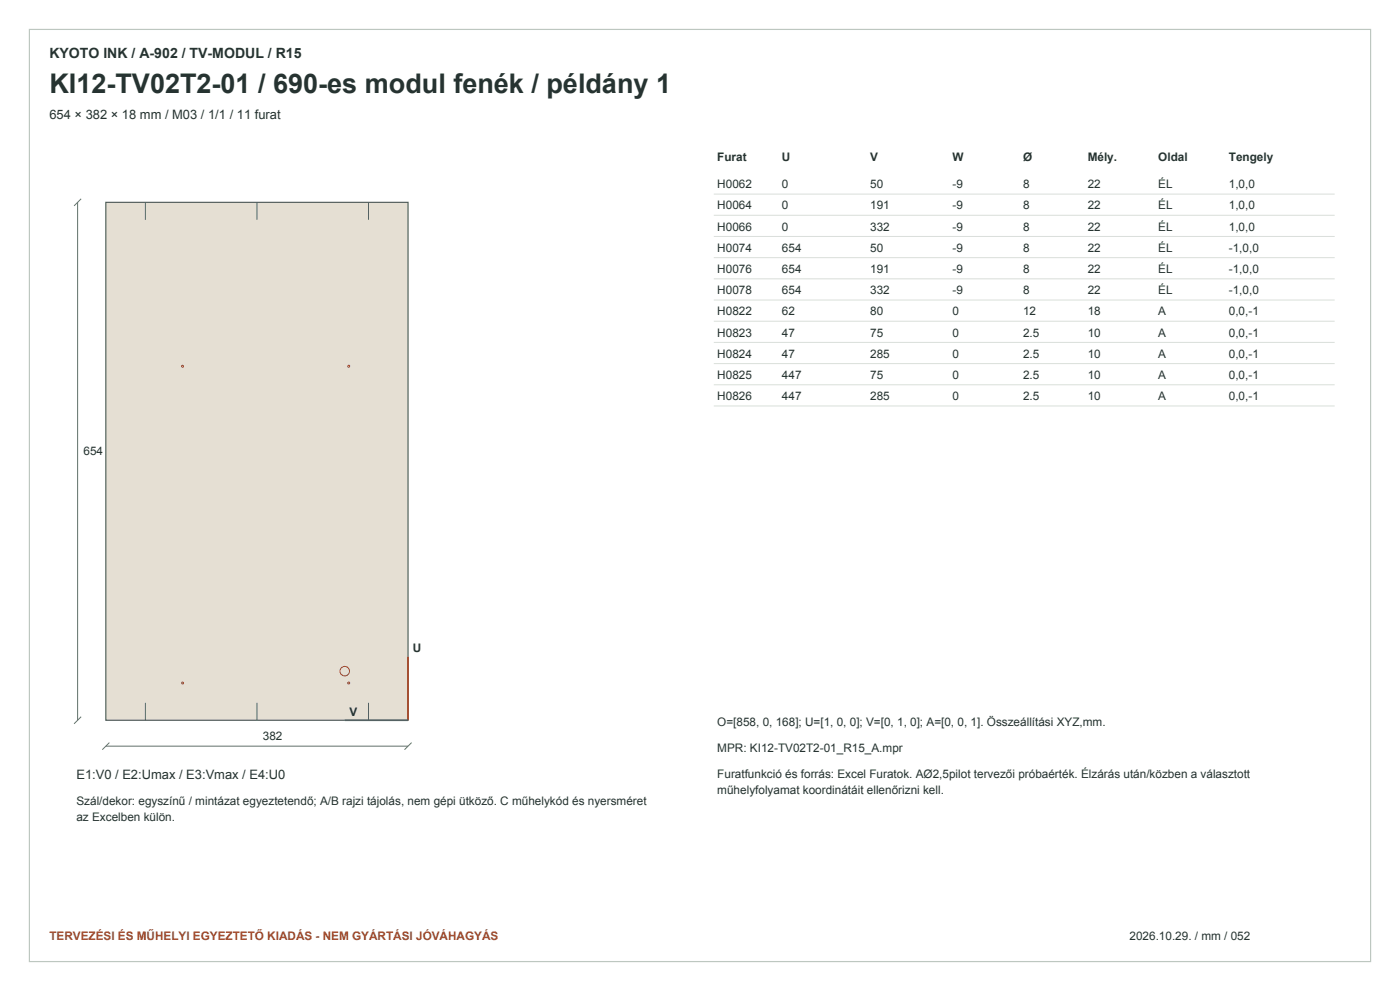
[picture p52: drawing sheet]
<svg xmlns="http://www.w3.org/2000/svg" width="420mm" height="297mm" viewBox="0 0 420 297" stroke-linecap="round" stroke-linejoin="round" font-family="sans-serif">
<defs><g id="words">
<text font-size="8.1" fill="#263331" x="14.8" y="27.9">KI12-TV02T2-01 / 690-es modul fenék / példány 1</text>
<text font-size="4.2" fill="#263331" x="14.8" y="17.3">KYOTO INK / A-902 / TV-MODUL / R15</text>
<g font-size="3.9" fill="#263331">
<text x="14.8" y="35.6">654 × 382 × 18 mm / M03 / 1/1 / 11 furat</text>
<text x="22.9" y="233.5">E1:V0 / E2:Umax / E3:Vmax / E4:U0</text>
</g>
<g font-size="3.5" fill="#263331">
<text x="215.2" y="48.3">Furat</text>
<text x="234.6" y="48.3">U</text>
<text x="261.1" y="48.3">V</text>
<text x="285.8" y="48.3">W</text>
<text x="306.9" y="48.3">Ø</text>
<text x="326.3" y="48.3">Mély.</text>
<text x="347.5" y="48.3">Oldal</text>
<text x="368.7" y="48.3">Tengely</text>
<text x="215.2" y="56.4">H0062</text>
<text x="234.6" y="56.4">0</text>
<text x="261.1" y="56.4">50</text>
<text x="285.8" y="56.4">-9</text>
<text x="306.9" y="56.4">8</text>
<text x="326.3" y="56.4">22</text>
<text x="347.5" y="56.4">ÉL</text>
<text x="368.7" y="56.4">1,0,0</text>
<text x="215.2" y="62.8">H0064</text>
<text x="234.6" y="62.8">0</text>
<text x="261.1" y="62.8">191</text>
<text x="285.8" y="62.8">-9</text>
<text x="306.9" y="62.8">8</text>
<text x="326.3" y="62.8">22</text>
<text x="347.5" y="62.8">ÉL</text>
<text x="368.7" y="62.8">1,0,0</text>
<text x="215.2" y="69.1">H0066</text>
<text x="234.6" y="69.1">0</text>
<text x="261.1" y="69.1">332</text>
<text x="285.8" y="69.1">-9</text>
<text x="306.9" y="69.1">8</text>
<text x="326.3" y="69.1">22</text>
<text x="347.5" y="69.1">ÉL</text>
<text x="368.7" y="69.1">1,0,0</text>
<text x="215.2" y="75.5">H0074</text>
<text x="234.6" y="75.5">654</text>
<text x="261.1" y="75.5">50</text>
<text x="285.8" y="75.5">-9</text>
<text x="306.9" y="75.5">8</text>
<text x="326.3" y="75.5">22</text>
<text x="347.5" y="75.5">ÉL</text>
<text x="368.7" y="75.5">-1,0,0</text>
<text x="215.2" y="81.8">H0076</text>
<text x="234.6" y="81.8">654</text>
<text x="261.1" y="81.8">191</text>
<text x="285.8" y="81.8">-9</text>
<text x="306.9" y="81.8">8</text>
<text x="326.3" y="81.8">22</text>
<text x="347.5" y="81.8">ÉL</text>
<text x="368.7" y="81.8">-1,0,0</text>
<text x="215.2" y="88.2">H0078</text>
<text x="234.6" y="88.2">654</text>
<text x="261.1" y="88.2">332</text>
<text x="285.8" y="88.2">-9</text>
<text x="306.9" y="88.2">8</text>
<text x="326.3" y="88.2">22</text>
<text x="347.5" y="88.2">ÉL</text>
<text x="368.7" y="88.2">-1,0,0</text>
<text x="215.2" y="94.5">H0822</text>
<text x="234.6" y="94.5">62</text>
<text x="261.1" y="94.5">80</text>
<text x="285.8" y="94.5">0</text>
<text x="306.9" y="94.5">12</text>
<text x="326.3" y="94.5">18</text>
<text x="347.5" y="94.5">A</text>
<text x="368.7" y="94.5">0,0,-1</text>
<text x="215.2" y="100.9">H0823</text>
<text x="234.6" y="100.9">47</text>
<text x="261.1" y="100.9">75</text>
<text x="285.8" y="100.9">0</text>
<text x="306.9" y="100.9">2.5</text>
<text x="326.3" y="100.9">10</text>
<text x="347.5" y="100.9">A</text>
<text x="368.7" y="100.9">0,0,-1</text>
<text x="215.2" y="107.2">H0824</text>
<text x="234.6" y="107.2">47</text>
<text x="261.1" y="107.2">285</text>
<text x="285.8" y="107.2">0</text>
<text x="306.9" y="107.2">2.5</text>
<text x="326.3" y="107.2">10</text>
<text x="347.5" y="107.2">A</text>
<text x="368.7" y="107.2">0,0,-1</text>
<text x="215.2" y="113.6">H0825</text>
<text x="234.6" y="113.6">447</text>
<text x="261.1" y="113.6">75</text>
<text x="285.8" y="113.6">0</text>
<text x="306.9" y="113.6">2.5</text>
<text x="326.3" y="113.6">10</text>
<text x="347.5" y="113.6">A</text>
<text x="368.7" y="113.6">0,0,-1</text>
<text x="215.2" y="119.9">H0826</text>
<text x="234.6" y="119.9">447</text>
<text x="261.1" y="119.9">285</text>
<text x="285.8" y="119.9">0</text>
<text x="306.9" y="119.9">2.5</text>
<text x="326.3" y="119.9">10</text>
<text x="347.5" y="119.9">A</text>
<text x="368.7" y="119.9">0,0,-1</text>
<text x="25" y="136.5">654</text>
<text x="123.8" y="195.5">U</text>
<text x="104.8" y="214.5">V</text>
<text x="78.8" y="221.9">382</text>
<text x="215.2" y="217.6">O=[858, 0, 168]; U=[1, 0, 0]; V=[0, 1, 0]; A=[0, 0, 1]. Összeállítási XYZ,mm.</text>
<text x="215.2" y="225.4">MPR: KI12-TV02T2-01_R15_A.mpr</text>
<text x="215.2" y="233.1">Furatfunkció és forrás: Excel Furatok. AØ2,5pilot tervezői próbaérték. Élzárás után/közben a választott</text>
<text x="215.2" y="238.1">műhelyfolyamat koordinátáit ellenőrizni kell.</text>
<text x="22.9" y="241.3">Szál/dekor: egyszínű / mintázat egyeztetendő; A/B rajzi tájolás, nem gépi ütköző. C műhelykód és nyersméret</text>
<text x="22.9" y="246.2">az Excelben külön.</text>
<text x="338.9" y="281.8">2026.10.29. / mm / 052</text>
</g>
<text font-size="3.5" fill="#a0492b" x="14.8" y="281.8">TERVEZÉSI ÉS MŰHELYI EGYEZTETŐ KIADÁS - NEM GYÁRTÁSI JÓVÁHAGYÁS</text>
</g></defs>
<path d="M8.8 8.8h402.4v279.4h-402.4z" fill="none" stroke="#bdc7c0" stroke-width=".35"/>
<path d="M31.7 60.6h90.7v155.3h-90.7z" fill-rule="evenodd" fill="#e5dfd3" stroke="#4e6057" stroke-width=".35"/>
<path d="M43.6 60.6v5.3M77.1 60.6v5.3M110.5 60.6v5.3M43.6 210.6v5.3M77.1 210.6v5.3M110.5 210.6v5.3" fill="none" stroke="#2f8755" stroke-width=".3"/>
<g fill="none" stroke="#b74432" stroke-width=".3">
<circle cx="54.8" cy="109.8" r=".3"/>
<circle cx="104.6" cy="109.8" r=".3"/>
<circle cx="54.8" cy="204.7" r=".3"/>
<circle cx="103.4" cy="201.1" r="1.42"/>
<circle cx="104.6" cy="204.7" r=".3"/>
</g>
<path d="M24.3 59.6l-2.1 2.1M23.3 60.6v155.3M24.3 214.8l-2.1 2.1M31.7 223.6h90.7M32.8 222.6l-2.1 2.1M123.5 222.6l-2.1 2.1" fill="none" stroke="#61736b" stroke-width=".3"/>
<path d="M122.4 196.9v19" fill="none" stroke="#9f492e" stroke-width=".49"/>
<path d="M103.4 215.9h19" fill="none" stroke="#2d6896" stroke-width=".49"/>
<path d="M214.1 58.2h186.3M214.1 64.5h186.3M214.1 70.9h186.3M214.1 77.2h186.3M214.1 83.6h186.3M214.1 89.9h186.3M214.1 96.3h186.3M214.1 102.6h186.3M214.1 109h186.3M214.1 115.3h186.3M214.1 121.7h186.3" fill="none" stroke="#d9dfd9" stroke-width=".3"/>
<use href="#words"/>
</svg>
